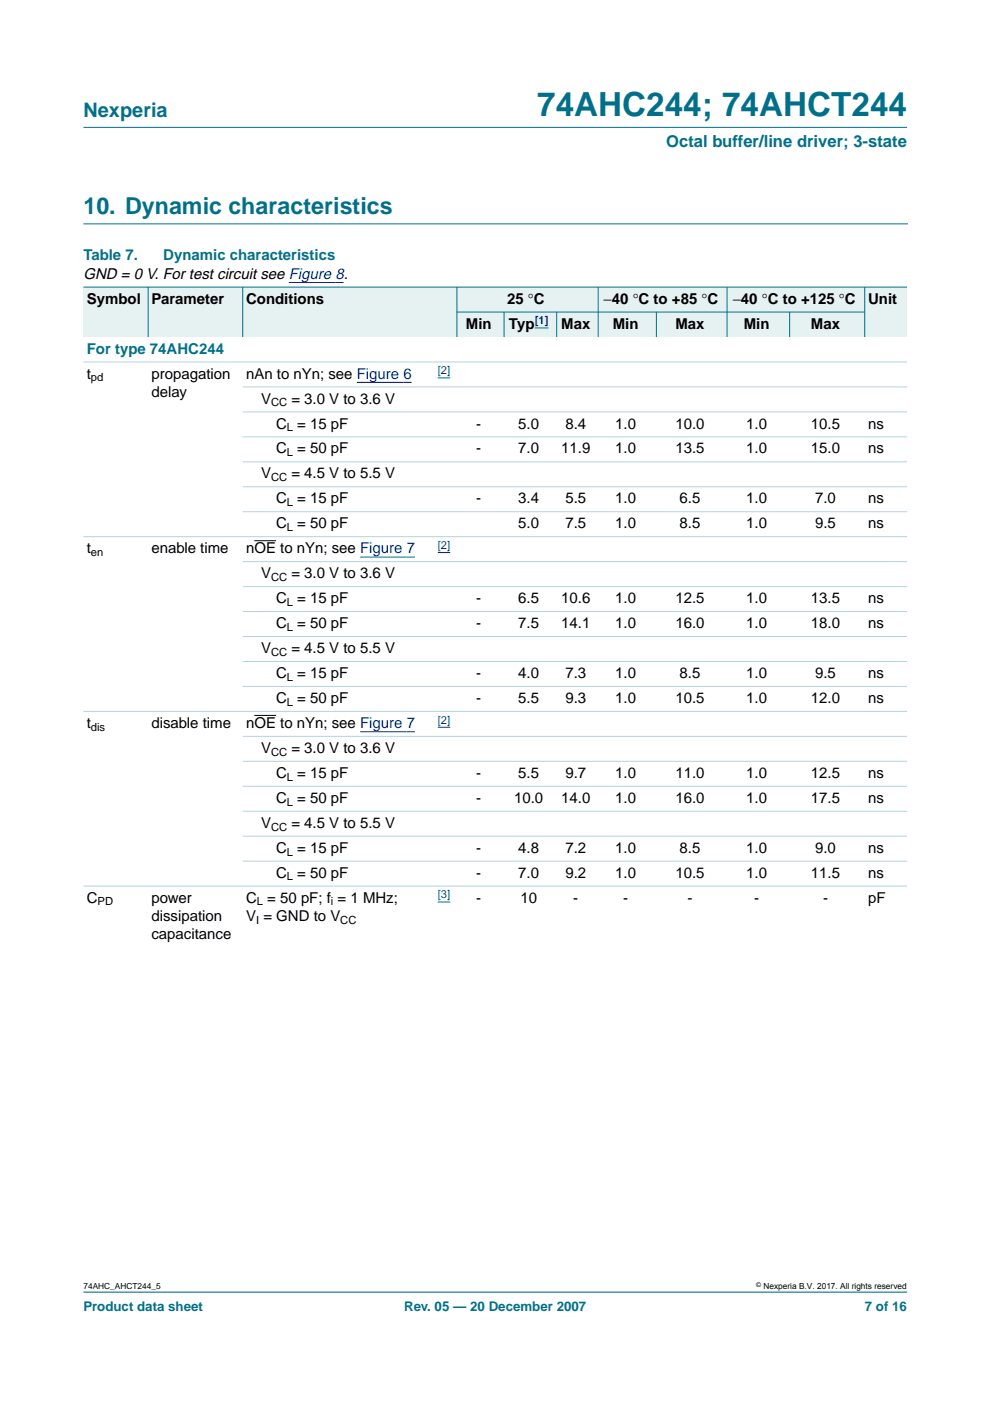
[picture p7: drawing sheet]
<svg xmlns="http://www.w3.org/2000/svg" width="210mm" height="297mm" viewBox="0 0 210 297" stroke-linecap="round" stroke-linejoin="round" font-family="sans-serif">
<defs><g id="words">
<text font-size="7.1" fill="#00708a" x="113.9" y="24.7">74AHC244; 74AHCT244</text>
<text font-size="4.9" fill="#00708a" x="17.7" y="45.5">10. Dynamic characteristics</text>
<text font-size="4.2" fill="#00708a" x="17.7" y="24.9">Nexperia</text>
<text font-size="3.5" fill="#00708a" x="141.3" y="31.1">Octal buffer/line driver; 3-state</text>
<g font-size="3.2" fill="#00708a">
<text x="17.7" y="55.2">Table 7.</text>
<text x="34.6" y="55.2">Dynamic characteristics</text>
<text x="18.4" y="75">For type 74AHC244</text>
</g>
<g font-size="3.2">
<text x="17.7" y="59.1">GND = 0 V. For test circuit see Figure 8.</text>
<text x="18.4" y="64.4">Symbol</text>
<text x="32.1" y="64.4">Parameter</text>
<text x="52.2" y="64.4">Conditions</text>
<text x="107.5" y="64.4">25 °C</text>
<text x="128" y="64.4">−40 °C to +85 °C</text>
<text x="155.4" y="64.4">−40 °C to +125 °C</text>
<text x="184.1" y="64.4">Unit</text>
<text x="98.8" y="69.7">Min</text>
<text x="107.9" y="69.7">Typ</text>
<text x="119" y="69.7">Max</text>
<text x="129.9" y="69.7">Min</text>
<text x="143.2" y="69.7">Max</text>
<text x="157.7" y="69.7">Min</text>
<text x="171.9" y="69.7">Max</text>
<text x="18.4" y="80.3">t</text>
<text x="32.1" y="80.3">propagation</text>
<text x="52.2" y="80.3">nAn to nYn; see Figure 6</text>
<text x="32.1" y="84.2">delay</text>
<text x="55.3" y="85.6">V</text>
<text x="61.8" y="85.6">= 3.0 V to 3.6 V</text>
<text x="58.5" y="90.9">C = 15 pF</text>
<text x="101" y="90.9">-</text>
<text x="109.9" y="90.9">5.0</text>
<text x="119.9" y="90.9">8.4</text>
<text x="130.4" y="90.9">1.0</text>
<text x="143.2" y="90.9">10.0</text>
<text x="158.2" y="90.9">1.0</text>
<text x="171.9" y="90.9">10.5</text>
<text x="184.1" y="90.9">ns</text>
<text x="55.3" y="101.4">V</text>
<text x="58.5" y="96.2">C = 50 pF</text>
<text x="61.8" y="101.4">= 4.5 V to 5.5 V</text>
<text x="101" y="96.1">-</text>
<text x="109.9" y="96.1">7.0</text>
<text x="119" y="96.1">11.9</text>
<text x="130.4" y="96.1">1.0</text>
<text x="143.2" y="96.1">13.5</text>
<text x="158.2" y="96.1">1.0</text>
<text x="171.9" y="96.1">15.0</text>
<text x="184.1" y="96.1">ns</text>
<text x="58.5" y="106.7">C = 15 pF</text>
<text x="101" y="106.7">-</text>
<text x="109.9" y="106.7">3.4</text>
<text x="119.9" y="106.7">5.5</text>
<text x="130.4" y="106.7">1.0</text>
<text x="144.1" y="106.7">6.5</text>
<text x="158.2" y="106.7">1.0</text>
<text x="172.8" y="106.7">7.0</text>
<text x="184.1" y="106.7">ns</text>
<text x="58.5" y="112">C = 50 pF</text>
<text x="109.9" y="112">5.0</text>
<text x="119.9" y="112">7.5</text>
<text x="130.4" y="112">1.0</text>
<text x="144.1" y="112">8.5</text>
<text x="158.2" y="112">1.0</text>
<text x="172.8" y="112">9.5</text>
<text x="184.1" y="112">ns</text>
<text x="18.4" y="117.3">t</text>
<text x="32.1" y="117.3">enable time</text>
<text x="52.2" y="117.3">nOE to nYn; see Figure 7</text>
<text x="55.3" y="122.6">V</text>
<text x="61.8" y="122.6">= 3.0 V to 3.6 V</text>
<text x="58.5" y="127.9">C = 15 pF</text>
<text x="101" y="127.9">-</text>
<text x="109.9" y="127.9">6.5</text>
<text x="119" y="127.9">10.6</text>
<text x="130.4" y="127.9">1.0</text>
<text x="143.2" y="127.9">12.5</text>
<text x="158.2" y="127.9">1.0</text>
<text x="171.9" y="127.9">13.5</text>
<text x="184.1" y="127.9">ns</text>
<text x="58.5" y="133.2">C = 50 pF</text>
<text x="101" y="133.2">-</text>
<text x="109.9" y="133.2">7.5</text>
<text x="119" y="133.2">14.1</text>
<text x="130.4" y="133.2">1.0</text>
<text x="143.2" y="133.2">16.0</text>
<text x="158.2" y="133.2">1.0</text>
<text x="171.9" y="133.2">18.0</text>
<text x="184.1" y="133.2">ns</text>
<text x="55.3" y="138.5">V</text>
<text x="58.5" y="143.8">C = 15 pF</text>
<text x="61.8" y="138.5">= 4.5 V to 5.5 V</text>
<text x="101" y="143.8">-</text>
<text x="109.9" y="143.8">4.0</text>
<text x="119.9" y="143.8">7.3</text>
<text x="130.4" y="143.8">1.0</text>
<text x="144.1" y="143.8">8.5</text>
<text x="158.2" y="143.8">1.0</text>
<text x="172.8" y="143.8">9.5</text>
<text x="184.1" y="143.8">ns</text>
<text x="58.5" y="149.1">C = 50 pF</text>
<text x="101" y="149.1">-</text>
<text x="109.9" y="149.1">5.5</text>
<text x="119.9" y="149.1">9.3</text>
<text x="130.4" y="149.1">1.0</text>
<text x="143.2" y="149.1">10.5</text>
<text x="158.2" y="149.1">1.0</text>
<text x="171.9" y="149.1">12.0</text>
<text x="184.1" y="149.1">ns</text>
<text x="18.4" y="154.4">t</text>
<text x="32.1" y="154.4">disable time</text>
<text x="52.2" y="154.4">nOE to nYn; see Figure 7</text>
<text x="55.3" y="159.6">V</text>
<text x="61.8" y="159.6">= 3.0 V to 3.6 V</text>
<text x="58.5" y="164.9">C = 15 pF</text>
<text x="101" y="164.9">-</text>
<text x="109.9" y="164.9">5.5</text>
<text x="119.9" y="164.9">9.7</text>
<text x="130.4" y="164.9">1.0</text>
<text x="143.2" y="164.9">11.0</text>
<text x="158.2" y="164.9">1.0</text>
<text x="171.9" y="164.9">12.5</text>
<text x="184.1" y="164.9">ns</text>
<text x="58.5" y="170.2">C = 50 pF</text>
<text x="101" y="170.2">-</text>
<text x="109" y="170.2">10.0</text>
<text x="119" y="170.2">14.0</text>
<text x="130.4" y="170.2">1.0</text>
<text x="143.2" y="170.2">16.0</text>
<text x="158.2" y="170.2">1.0</text>
<text x="171.9" y="170.2">17.5</text>
<text x="184.1" y="170.2">ns</text>
<text x="55.3" y="175.5">V</text>
<text x="61.8" y="175.5">= 4.5 V to 5.5 V</text>
<text x="58.5" y="180.8">C = 15 pF</text>
<text x="101" y="180.8">-</text>
<text x="109.9" y="180.8">4.8</text>
<text x="119.9" y="180.8">7.2</text>
<text x="130.4" y="180.8">1.0</text>
<text x="144.1" y="180.8">8.5</text>
<text x="158.2" y="180.8">1.0</text>
<text x="172.8" y="180.8">9.0</text>
<text x="184.1" y="180.8">ns</text>
<text x="18.4" y="191.4">C</text>
<text x="32.1" y="191.4">power</text>
<text x="52.2" y="191.4">C = 50 pF; f = 1 MHz;</text>
<text x="58.5" y="186.1">C = 50 pF</text>
<text x="101" y="186.1">-</text>
<text x="101" y="191.4">-</text>
<text x="109.9" y="186.1">7.0</text>
<text x="110.3" y="191.4">10</text>
<text x="119.9" y="186.1">9.2</text>
<text x="121.5" y="191.4">-</text>
<text x="130.4" y="186.1">1.0</text>
<text x="132.1" y="191.4">-</text>
<text x="143.2" y="186.1">10.5</text>
<text x="145.8" y="191.4">-</text>
<text x="158.2" y="186.1">1.0</text>
<text x="159.9" y="191.4">-</text>
<text x="171.9" y="186.1">11.5</text>
<text x="174.5" y="191.4">-</text>
<text x="184.1" y="186.1">ns</text>
<text x="184.1" y="191.4">pF</text>
<text x="32.1" y="195.3">dissipation</text>
<text x="52.2" y="195.3">V = GND to V</text>
<text x="32.1" y="199.2">capacitance</text>
</g>
<g font-size="2.8" fill="#00708a">
<text x="17.7" y="278">Product data sheet</text>
<text x="85.7" y="278">Rev. 05 — 20 December 2007</text>
<text x="183.4" y="278">7 of 16</text>
</g>
<g font-size="2.4" fill="#00f">
<text x="113.4" y="68.7">[1]</text>
<text x="92.8" y="79.3">[2]</text>
<text x="92.8" y="116.4">[2]</text>
<text x="92.8" y="153.4">[2]</text>
<text x="92.8" y="190.4">[3]</text>
</g>
<g font-size="2.4">
<text x="19.3" y="80.8">pd</text>
<text x="57.5" y="86.1">CC</text>
<text x="60.8" y="91.4">L</text>
<text x="60.8" y="96.7">L</text>
<text x="57.5" y="102">CC</text>
<text x="60.8" y="107.3">L</text>
<text x="60.8" y="112.6">L</text>
<text x="19.3" y="117.9">en</text>
<text x="57.5" y="123.2">CC</text>
<text x="60.8" y="128.5">L</text>
<text x="60.8" y="133.8">L</text>
<text x="57.5" y="139.1">CC</text>
<text x="60.8" y="144.3">L</text>
<text x="60.8" y="149.6">L</text>
<text x="19.3" y="154.9">dis</text>
<text x="57.5" y="160.2">CC</text>
<text x="60.8" y="165.5">L</text>
<text x="60.8" y="170.8">L</text>
<text x="57.5" y="176.1">CC</text>
<text x="60.8" y="181.4">L</text>
<text x="20.7" y="192">PD</text>
<text x="54.5" y="192">L</text>
<text x="60.8" y="186.7">L</text>
<text x="70.2" y="192">i</text>
<text x="54.3" y="195.9">I</text>
<text x="72.2" y="195.9">CC</text>
</g>
<g font-size="1.8">
<text x="17.7" y="273.4">74AHC_AHCT244_5</text>
<text x="161.9" y="273.4">Nexperia B.V. 2017. All rights reserved</text>
</g>
<text font-size="1.4" x="160.4" y="272.9">©</text>
</g></defs>
<path d="M17.7 47.5h174.7M192.3 273.9h-174.6" fill="none" stroke="#00708a" stroke-width=".21"/>
<path d="M17.7 27h174.6z" fill="#00708a" stroke="#00708a" stroke-width=".21"/>
<path d="M61.2 59.9h11.7" fill="none" stroke="#00f" stroke-width=".21"/>
<g fill="#e6f2f2">
<path d="M17.7 60.9h13.7v10.6h-13.7z" fill-rule="evenodd"/>
<path d="M31.4 60.9h20.1v10.6h-20.1z" fill-rule="evenodd"/>
<path d="M51.5 60.9h45.4v10.6h-45.4z" fill-rule="evenodd"/>
<path d="M96.9 60.9h29.9v5.3h-29.9z" fill-rule="evenodd"/>
<path d="M126.8 60.9h27.4v5.3h-27.4z" fill-rule="evenodd"/>
<path d="M154.2 60.9h29.1v5.3h-29.1z" fill-rule="evenodd"/>
<path d="M183.3 60.9h9v10.6h-9z" fill-rule="evenodd"/>
<path d="M96.9 66.2h10v5.3h-10z" fill-rule="evenodd"/>
<path d="M106.9 66.2h11.1v5.3h-11.1z" fill-rule="evenodd"/>
</g>
<path d="M113.4 69.5h2.9z" fill="#00f" stroke="#00f" stroke-width=".21"/>
<g fill="#e6f2f2">
<path d="M118 66.2h8.8v5.3h-8.8z" fill-rule="evenodd"/>
<path d="M126.8 66.2h12.4v5.3h-12.4z" fill-rule="evenodd"/>
<path d="M139.2 66.2h15v5.3h-15z" fill-rule="evenodd"/>
<path d="M154.2 66.2h13.2v5.3h-13.2z" fill-rule="evenodd"/>
<path d="M167.4 66.2h15.9v5.3h-15.9z" fill-rule="evenodd"/>
</g>
<path d="M75.6 81.1h11.7M92.8 80.1h2.7M76.4 118.1h11.6M92.8 117.2h2.7M76.4 155.2h11.6M92.8 154.2h2.7M92.8 191.2h2.7" fill="none" stroke="#00f" stroke-width=".21"/>
<path d="M53.9 114.6h4.6M53.9 151.7h4.6" fill="none" stroke="#000" stroke-width=".21"/>
<g fill="#00708a" stroke="#00708a" stroke-width=".21">
<path d="M31.4 60.8v10.7z"/>
<path d="M51.5 60.8v10.7z"/>
<path d="M96.9 60.8v10.7z"/>
<path d="M106.9 66.1v5.4z"/>
<path d="M118 66.1v5.4z"/>
<path d="M126.8 60.8v10.7z"/>
<path d="M139.2 66.1v5.4z"/>
<path d="M154.2 60.8v10.7z"/>
<path d="M167.4 66.1v5.4z"/>
<path d="M183.3 60.8v10.7z"/>
<path d="M17.7 60.9h174.6z"/>
<path d="M96.8 66.2h86.6z"/>
</g>
<g fill="#b3d4db" stroke="#b3d4db" stroke-width=".21">
<path d="M17.7 76.7h174.6z"/>
<path d="M51.5 82h140.8z"/>
<path d="M51.5 87.3h140.8z"/>
<path d="M51.5 92.6h140.8z"/>
<path d="M51.5 97.9h140.8z"/>
<path d="M51.5 103.2h140.8z"/>
<path d="M51.5 108.5h140.8z"/>
<path d="M17.7 113.8h174.6z"/>
<path d="M51.5 119.1h140.8z"/>
<path d="M51.5 124.4h140.8z"/>
<path d="M51.5 129.7h140.8z"/>
<path d="M51.5 135h140.8z"/>
<path d="M51.5 140.2h140.8z"/>
<path d="M51.5 145.5h140.8z"/>
<path d="M17.7 150.8h174.6z"/>
<path d="M51.5 156.1h140.8z"/>
<path d="M51.5 161.4h140.8z"/>
<path d="M51.5 166.7h140.8z"/>
<path d="M51.5 172h140.8z"/>
<path d="M51.5 177.3h140.8z"/>
<path d="M51.5 182.6h140.8z"/>
<path d="M17.7 187.9h174.6z"/>
</g>
<use href="#words"/>
</svg>
